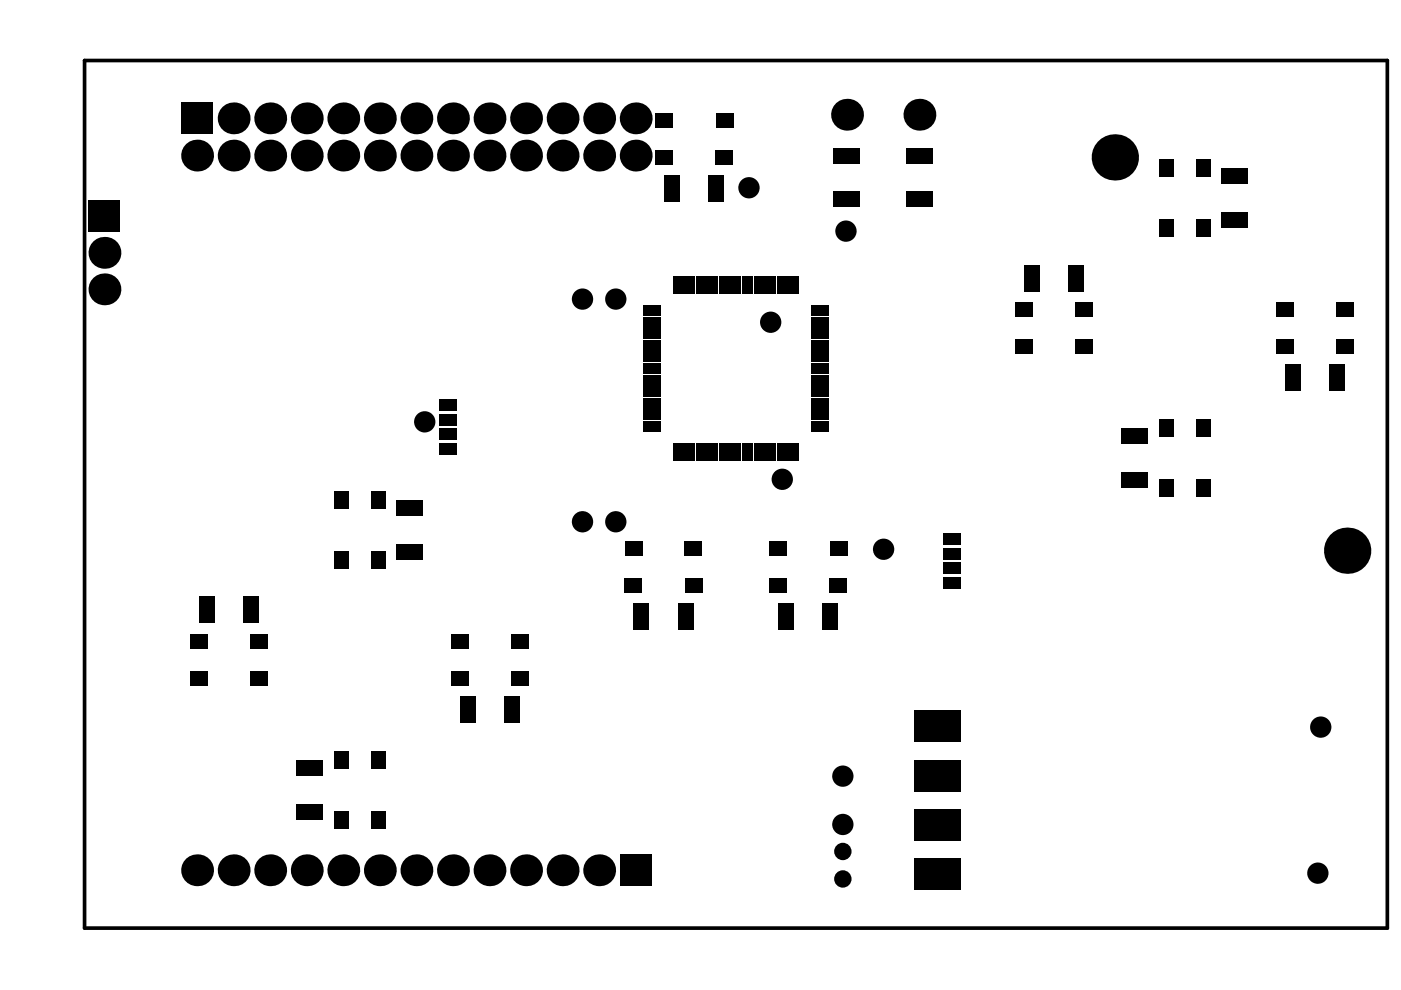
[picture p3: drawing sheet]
<svg xmlns="http://www.w3.org/2000/svg" width="297mm" height="210mm" viewBox="0 0 297 210" stroke-linecap="round" stroke-linejoin="round" font-family="sans-serif">
<path d="M17.9 12.8h276.2v184h-276.2z" fill="none" stroke="#000" stroke-width=".78"/>
<g fill="#000">
<circle cx="41.8" cy="33" r="3.4"/>
<circle cx="49.5" cy="25.1" r="3.4"/>
<circle cx="49.5" cy="33" r="3.4"/>
<circle cx="57.3" cy="33" r="3.4"/>
<circle cx="57.3" cy="25.1" r="3.4"/>
<circle cx="65" cy="33" r="3.4"/>
<circle cx="65" cy="25.1" r="3.4"/>
<circle cx="72.8" cy="33" r="3.4"/>
<circle cx="72.8" cy="25.1" r="3.4"/>
<circle cx="80.5" cy="33" r="3.4"/>
<circle cx="80.5" cy="25.1" r="3.4"/>
<circle cx="88.3" cy="33" r="3.4"/>
<circle cx="88.3" cy="25.1" r="3.4"/>
<circle cx="96" cy="25.1" r="3.4"/>
<circle cx="96" cy="33" r="3.4"/>
<circle cx="103.8" cy="25.1" r="3.4"/>
<circle cx="103.8" cy="33" r="3.4"/>
<circle cx="111.5" cy="25.1" r="3.4"/>
<circle cx="111.5" cy="33" r="3.4"/>
<circle cx="119.3" cy="25.1" r="3.4"/>
<circle cx="119.3" cy="33" r="3.4"/>
<circle cx="127" cy="33" r="3.4"/>
<circle cx="127" cy="25.1" r="3.4"/>
<circle cx="134.8" cy="33" r="3.4"/>
<circle cx="134.8" cy="25.1" r="3.4"/>
<circle cx="158.8" cy="39.8" r="2.26"/>
<circle cx="179.6" cy="24.3" r="3.4"/>
<circle cx="194.9" cy="24.3" r="3.4"/>
<circle cx="236.4" cy="33.4" r="4.9"/>
<circle cx="22.1" cy="53.6" r="3.4"/>
<circle cx="179.4" cy="49" r="2.26"/>
<circle cx="22.1" cy="61.3" r="3.4"/>
<circle cx="123.5" cy="63.4" r="2.26"/>
<circle cx="130.6" cy="63.4" r="2.26"/>
<circle cx="163.4" cy="68.3" r="2.26"/>
<circle cx="90.1" cy="89.4" r="2.26"/>
<circle cx="123.5" cy="110.6" r="2.26"/>
<circle cx="130.6" cy="110.6" r="2.26"/>
<circle cx="165.9" cy="101.6" r="2.26"/>
<circle cx="187.3" cy="116.5" r="2.26"/>
<circle cx="285.6" cy="116.8" r="4.9"/>
<circle cx="280" cy="154.2" r="2.26"/>
<circle cx="178.7" cy="174.8" r="2.26"/>
<circle cx="178.7" cy="164.6" r="2.26"/>
<circle cx="41.8" cy="184.5" r="3.4"/>
<circle cx="49.5" cy="184.5" r="3.4"/>
<circle cx="57.3" cy="184.5" r="3.4"/>
<circle cx="65" cy="184.5" r="3.4"/>
<circle cx="72.8" cy="184.5" r="3.4"/>
<circle cx="80.5" cy="184.5" r="3.4"/>
<circle cx="88.3" cy="184.5" r="3.4"/>
<circle cx="96" cy="184.5" r="3.4"/>
<circle cx="103.8" cy="184.5" r="3.4"/>
<circle cx="111.5" cy="184.5" r="3.4"/>
<circle cx="119.3" cy="184.5" r="3.4"/>
<circle cx="127" cy="184.5" r="3.4"/>
<circle cx="178.7" cy="180.5" r="1.85"/>
<circle cx="178.7" cy="186.4" r="1.85"/>
<circle cx="279.4" cy="185.1" r="2.26"/>
</g>
<g fill="#000">
<path d="M38.4 21.7h6.8v6.8h-6.8z" fill-rule="evenodd"/>
<path d="M139 23.9h3.7v3.1h-3.7z" fill-rule="evenodd"/>
<path d="M139 31.8h3.7v3h-3.7z" fill-rule="evenodd"/>
<path d="M140.8 37.2h3.4v5.5h-3.4z" fill-rule="evenodd"/>
<path d="M151.7 31.8h3.7v3h-3.7z" fill-rule="evenodd"/>
<path d="M151.8 23.9h3.7v3.1h-3.7z" fill-rule="evenodd"/>
<path d="M150.2 37.2h3.4v5.5h-3.4z" fill-rule="evenodd"/>
<path d="M176.8 31.5h5.5v3.4h-5.5z" fill-rule="evenodd"/>
<path d="M192.2 31.5h5.5v3.4h-5.5z" fill-rule="evenodd"/>
<path d="M245.7 33.8h3.1v3.7h-3.1z" fill-rule="evenodd"/>
<path d="M253.5 33.7h3.1v3.7h-3.1z" fill-rule="evenodd"/>
<path d="M259 35.6h5.5v3.4h-5.5z" fill-rule="evenodd"/>
<path d="M18.8 42.5h6.7v6.7h-6.7z" fill-rule="evenodd"/>
<path d="M142.7 58.6h2.1v3.7h-2.1z" fill-rule="evenodd"/>
<path d="M145.1 58.6h2.2v3.7h-2.2z" fill-rule="evenodd"/>
<path d="M147.6 58.6h2.1v3.7h-2.1z" fill-rule="evenodd"/>
<path d="M150 58.6h2.2v3.7h-2.2z" fill-rule="evenodd"/>
<path d="M152.5 58.6h2.2v3.7h-2.2z" fill-rule="evenodd"/>
<path d="M155 58.6h2.1v3.7h-2.1z" fill-rule="evenodd"/>
<path d="M157.4 58.6h2.2v3.7h-2.2z" fill-rule="evenodd"/>
<path d="M159.9 58.6h2.1v3.7h-2.1z" fill-rule="evenodd"/>
<path d="M162.3 58.6h2.2v3.7h-2.2z" fill-rule="evenodd"/>
<path d="M164.8 58.6h2.1v3.7h-2.1z" fill-rule="evenodd"/>
<path d="M167.2 58.6h2.2v3.7h-2.2z" fill-rule="evenodd"/>
<path d="M176.7 40.5h5.5v3.3h-5.5z" fill-rule="evenodd"/>
<path d="M192.1 40.5h5.6v3.3h-5.6z" fill-rule="evenodd"/>
<path d="M245.7 46.5h3.1v3.7h-3.1z" fill-rule="evenodd"/>
<path d="M253.6 46.5h3v3.7h-3z" fill-rule="evenodd"/>
<path d="M259 44.9h5.5v3.4h-5.5z" fill-rule="evenodd"/>
<path d="M136.5 64.8h3.7v2.1h-3.7z" fill-rule="evenodd"/>
<path d="M136.5 69.7h3.7v2.2h-3.7z" fill-rule="evenodd"/>
<path d="M136.5 72.1h3.7v2.2h-3.7z" fill-rule="evenodd"/>
<path d="M136.5 77.1h3.7v2.1h-3.7z" fill-rule="evenodd"/>
<path d="M136.5 67.2h3.7v2.2h-3.7z" fill-rule="evenodd"/>
<path d="M136.5 74.6h3.7v2.2h-3.7z" fill-rule="evenodd"/>
<path d="M171.9 79.5h3.7v2.2h-3.7z" fill-rule="evenodd"/>
<path d="M171.9 74.6h3.7v2.2h-3.7z" fill-rule="evenodd"/>
<path d="M171.9 67.2h3.7v2.2h-3.7z" fill-rule="evenodd"/>
<path d="M171.9 77.1h3.7v2.1h-3.7z" fill-rule="evenodd"/>
<path d="M171.9 72.1h3.7v2.2h-3.7z" fill-rule="evenodd"/>
<path d="M171.9 69.7h3.7v2.2h-3.7z" fill-rule="evenodd"/>
<path d="M171.9 64.8h3.7v2.1h-3.7z" fill-rule="evenodd"/>
<path d="M217.2 56.2h3.4v5.5h-3.4z" fill-rule="evenodd"/>
<path d="M215.3 71.9h3.7v3.1h-3.7z" fill-rule="evenodd"/>
<path d="M215.3 64.1h3.7v3.1h-3.7z" fill-rule="evenodd"/>
<path d="M226.5 56.2h3.4v5.5h-3.4z" fill-rule="evenodd"/>
<path d="M228 64.1h3.7v3.1h-3.7z" fill-rule="evenodd"/>
<path d="M228.1 71.9h3.7v3.1h-3.7z" fill-rule="evenodd"/>
<path d="M270.6 64.1h3.7v3.1h-3.7z" fill-rule="evenodd"/>
<path d="M270.6 71.9h3.7v3.1h-3.7z" fill-rule="evenodd"/>
<path d="M272.4 77.4h3.4v5.5h-3.4z" fill-rule="evenodd"/>
<path d="M283.3 71.9h3.7v3.1h-3.7z" fill-rule="evenodd"/>
<path d="M283.4 64.1h3.6v3.1h-3.6z" fill-rule="evenodd"/>
<path d="M281.8 77.4h3.4v5.5h-3.4z" fill-rule="evenodd"/>
<path d="M93.1 90.9h3.7v2.4h-3.7z" fill-rule="evenodd"/>
<path d="M93.1 87.8h3.7v2.4h-3.7z" fill-rule="evenodd"/>
<path d="M93.1 84.7h3.7v2.5h-3.7z" fill-rule="evenodd"/>
<path d="M93.1 93.9h3.7v2.5h-3.7z" fill-rule="evenodd"/>
<path d="M136.5 82h3.7v2.1h-3.7z" fill-rule="evenodd"/>
<path d="M136.5 84.4h3.7v2.2h-3.7z" fill-rule="evenodd"/>
<path d="M136.5 89.3h3.7v2.2h-3.7z" fill-rule="evenodd"/>
<path d="M136.5 79.5h3.7v2.2h-3.7z" fill-rule="evenodd"/>
<path d="M136.5 86.9h3.7v2.1h-3.7z" fill-rule="evenodd"/>
<path d="M142.7 94h2.1v3.7h-2.1z" fill-rule="evenodd"/>
<path d="M145.1 94h2.2v3.7h-2.2z" fill-rule="evenodd"/>
<path d="M147.6 94h2.2v3.7h-2.2z" fill-rule="evenodd"/>
<path d="M150 94h2.2v3.7h-2.2z" fill-rule="evenodd"/>
<path d="M152.5 94h2.2v3.7h-2.2z" fill-rule="evenodd"/>
<path d="M155 94h2.1v3.7h-2.1z" fill-rule="evenodd"/>
<path d="M157.4 94h2.2v3.7h-2.2z" fill-rule="evenodd"/>
<path d="M159.9 94h2.1v3.7h-2.1z" fill-rule="evenodd"/>
<path d="M162.3 94h2.2v3.7h-2.2z" fill-rule="evenodd"/>
<path d="M164.8 94h2.1v3.7h-2.1z" fill-rule="evenodd"/>
<path d="M167.2 94h2.2v3.7h-2.2z" fill-rule="evenodd"/>
<path d="M171.9 86.9h3.7v2.1h-3.7z" fill-rule="evenodd"/>
<path d="M171.9 89.3h3.7v2.2h-3.7z" fill-rule="evenodd"/>
<path d="M171.9 84.4h3.7v2.2h-3.7z" fill-rule="evenodd"/>
<path d="M171.9 82h3.7v2.1h-3.7z" fill-rule="evenodd"/>
<path d="M237.8 90.8h5.6v3.4h-5.6z" fill-rule="evenodd"/>
<path d="M245.7 89h3.1v3.7h-3.1z" fill-rule="evenodd"/>
<path d="M253.5 88.9h3.1v3.7h-3.1z" fill-rule="evenodd"/>
<path d="M70.8 104.1h3.1v3.7h-3.1z" fill-rule="evenodd"/>
<path d="M70.8 116.8h3.1v3.7h-3.1z" fill-rule="evenodd"/>
<path d="M78.6 104.1h3.1v3.7h-3.1z" fill-rule="evenodd"/>
<path d="M78.6 116.8h3.1v3.7h-3.1z" fill-rule="evenodd"/>
<path d="M84.1 115.3h5.5v3.4h-5.5z" fill-rule="evenodd"/>
<path d="M84.1 106h5.5v3.3h-5.5z" fill-rule="evenodd"/>
<path d="M132.5 114.7h3.7v3.1h-3.7z" fill-rule="evenodd"/>
<path d="M145.2 114.7h3.7v3.1h-3.7z" fill-rule="evenodd"/>
<path d="M163.2 114.7h3.7v3.1h-3.7z" fill-rule="evenodd"/>
<path d="M175.9 114.7h3.7v3.1h-3.7z" fill-rule="evenodd"/>
<path d="M199.9 116.1h3.7v2.5h-3.7z" fill-rule="evenodd"/>
<path d="M199.9 113.1h3.7v2.4h-3.7z" fill-rule="evenodd"/>
<path d="M237.8 100.1h5.6v3.4h-5.6z" fill-rule="evenodd"/>
<path d="M245.7 101.7h3.1v3.6h-3.1z" fill-rule="evenodd"/>
<path d="M253.6 101.7h3v3.7h-3z" fill-rule="evenodd"/>
<path d="M42.2 126.6h3.4v5.5h-3.4z" fill-rule="evenodd"/>
<path d="M40.4 134.5h3.7v3h-3.7z" fill-rule="evenodd"/>
<path d="M51.6 126.6h3.4v5.5h-3.4z" fill-rule="evenodd"/>
<path d="M53.1 134.5h3.7v3h-3.7z" fill-rule="evenodd"/>
<path d="M95.6 134.5h3.7v3h-3.7z" fill-rule="evenodd"/>
<path d="M108.4 134.5h3.7v3h-3.7z" fill-rule="evenodd"/>
<path d="M134.3 127.9h3.4v5.6h-3.4z" fill-rule="evenodd"/>
<path d="M132.4 122.5h3.7v3.1h-3.7z" fill-rule="evenodd"/>
<path d="M143.7 127.9h3.4v5.6h-3.4z" fill-rule="evenodd"/>
<path d="M145.2 122.5h3.7v3.1h-3.7z" fill-rule="evenodd"/>
<path d="M163.2 122.5h3.7v3.1h-3.7z" fill-rule="evenodd"/>
<path d="M165 127.9h3.4v5.6h-3.4z" fill-rule="evenodd"/>
<path d="M175.9 122.5h3.7v3.1h-3.7z" fill-rule="evenodd"/>
<path d="M174.4 127.9h3.4v5.6h-3.4z" fill-rule="evenodd"/>
<path d="M199.9 122.3h3.7v2.4h-3.7z" fill-rule="evenodd"/>
<path d="M199.9 119.2h3.7v2.5h-3.7z" fill-rule="evenodd"/>
<path d="M40.4 142.3h3.7v3.1h-3.7z" fill-rule="evenodd"/>
<path d="M53.1 142.3h3.7v3.1h-3.7z" fill-rule="evenodd"/>
<path d="M95.7 142.3h3.7v3.1h-3.7z" fill-rule="evenodd"/>
<path d="M97.5 147.7h3.4v5.6h-3.4z" fill-rule="evenodd"/>
<path d="M108.4 142.3h3.7v3.1h-3.7z" fill-rule="evenodd"/>
<path d="M106.8 147.7h3.4v5.6h-3.4z" fill-rule="evenodd"/>
<path d="M193.9 150.6h9.8v6.8h-9.8z" fill-rule="evenodd"/>
<path d="M62.9 161.1h5.5v3.4h-5.5z" fill-rule="evenodd"/>
<path d="M62.9 170.5h5.5v3.4h-5.5z" fill-rule="evenodd"/>
<path d="M70.8 159.3h3.1v3.7h-3.1z" fill-rule="evenodd"/>
<path d="M70.8 172h3.1v3.7h-3.1z" fill-rule="evenodd"/>
<path d="M78.6 159.3h3.1v3.7h-3.1z" fill-rule="evenodd"/>
<path d="M78.6 172.1h3.1v3.6h-3.1z" fill-rule="evenodd"/>
<path d="M193.9 161.1h9.8v6.7h-9.8z" fill-rule="evenodd"/>
<path d="M193.9 171.5h9.8v6.7h-9.8z" fill-rule="evenodd"/>
<path d="M131.4 181.1h6.8v6.8h-6.8z" fill-rule="evenodd"/>
<path d="M193.9 181.9h9.8v6.8h-9.8z" fill-rule="evenodd"/>
</g>
</svg>
